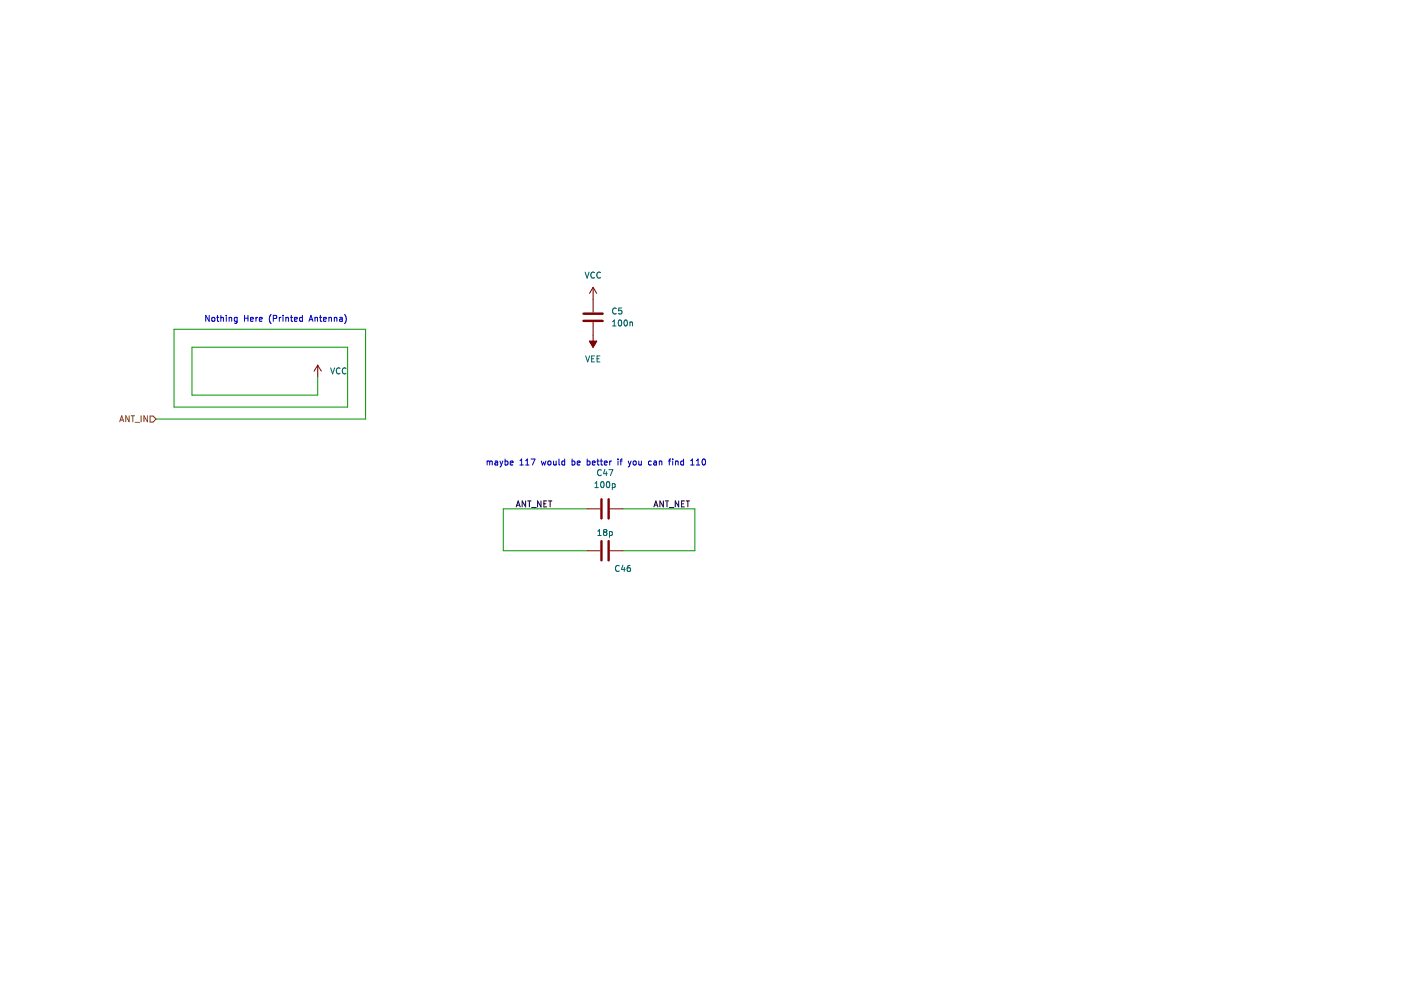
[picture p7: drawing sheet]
<svg xmlns="http://www.w3.org/2000/svg" width="297mm" height="210mm" viewBox="0 0 297 210" stroke-linecap="round" stroke-linejoin="round" font-family="sans-serif">
<path d="M.1 0h297v209.9h-297z" fill-rule="evenodd" fill="#fff" stroke="#fff" stroke-width=".21"/>
<path d="M67.4 80v3.8h-26.7v-10.2h33v12.7h-36.8v-16.5h40.6v19h-44.4M124.5 107.9h-17.8v8.9h17.8M132.1 107.9h15.2v8.9h-15.2" fill="none" stroke="#009600" stroke-width=".21"/>
<g fill="none" stroke="#0000c2" stroke-width=".21">
<path d="M44.4 66.9v1.2l-.8-1.2v1.2M45 67.4l.1-.1 .4 .1-.1 .7-.4-.1zM45.9 67.3h.5M46.1 66.9v1.1l.3 .1M46.8 67.4l.5-.1 .1 .8M46.8 66.9v1.2M48 66.9v.1M48 67.3v.8M48.6 67.4l.5-.1v.8M48.6 67.3v.8M50.3 67.3h-.4l-.2 .2 .1 .6h.5M50.3 67.3v1l-.3 .3-.3-.1"/>
<path d="M51.8 66.9v1.2M51.8 67.5h.8M52.6 66.9v1.2M53.1 67.7l.6-.1v-.3h-.4l-.2 .2 .1 .6h.5M54.3 67.3v.8M54.6 67.3l-.3 .2M55 67.7l.6-.1-.1-.3h-.3l-.2 .2v.6h.5M57.5 66.7a1.46 1.46 0 0 0 0 1.9M57.9 67.5h.7v-.5l-.7-.1v1.2M59.2 67.3v.8M59.6 67.3l-.4 .2M60 66.9v.1"/>
<path d="M60 67.3v.8M60.6 67.4l.5-.1 .1 .8M60.6 67.3v.8M61.6 67.3h.5M61.8 66.9v1.1l.3 .1M62.4 67.7l.6-.1v-.3h-.4l-.2 .2 .1 .6h.5M64.1 67.3h-.3l-.3 .2 .1 .6h.5M64.1 66.9v1.2M65.5 68.1l.4-1.2 .5 1.2M65.6 67.8h.6M66.8 67.4l.5-.1v.8M66.8 67.3v.8"/>
<path d="M67.7 67.3h.5M67.9 66.9v1.1l.3 .1M68.6 67.7l.6-.1-.1-.3h-.3l-.2 .2v.6h.5M69.7 67.4l.5-.1 .1 .8M69.7 67.3v.8M70.9 67.4l.5-.1v.8M70.9 67.3v.8M72 67.3h.5l.1 .8M72.6 67.6l-.6 .2 .2 .3h.4M73.1 66.7a1.46 1.46 0 0 1 0 1.9M103.3 97.7v.9M103.3 97.9l.3-.2 .2 .2"/>
<path d="M103.8 97.9l.2-.2 .3 .1 .1 .8M103.8 97.9v.7M105 97.8h.5v.8M105.5 98.1l-.6 .2 .2 .3 .4-.1M106 97.7l.3 .9M106.3 98.6l-.3 .4M106.6 97.7l-.3 .9M107.1 97.8l.4-.1 .2 .3-.1 .5h-.5M107.1 97.3v1.3M108.2 98.2l.6-.1-.1-.3-.3-.1-.2 .2v.6h.5M110.2 98.6h.8M110.2 97.7l.4-.4v1.3"/>
<path d="M111.4 98.6h.8M111.4 97.7l.4-.4v1.3M112.6 97.3h.8l-.5 1.3M114.8 97.7l.2 .9 .2-.6 .3 .6 .2-.9M116.2 97.9l.2-.2 .4 .2-.1 .6h-.5zM117.4 97.7v.8h.5M117.9 97.7v.9M118.5 97.3v1.1l.2 .2M119.7 97.8l-.3-.1-.3 .3 .1 .5h.5M119.7 97.3v1.3M121.3 97.8l.4-.1 .2 .3-.1 .5h-.5M121.3 97.3v1.3"/>
<path d="M122.4 98.2l.6-.1-.1-.3-.3-.1-.2 .2v.6h.5M124.5 97.8l.4-.1 .2 .3-.1 .5h-.5M124.5 97.3v1.3M125.6 98.2l.6-.1-.1-.3-.3-.1-.2 .2v.6h.5M126.6 97.7h.4M126.7 97.3v1.1l.3 .2M127.3 97.7h.5M127.5 97.3v1.1l.3 .2M128.1 98.2l.6-.1v-.3l-.4-.1-.2 .2 .1 .6h.5M129.3 97.7v.9M129.6 97.7l-.3 .3M131 97.3v.1"/>
<path d="M131 97.7v.9M131.4 97.7h.5M131.9 97.3l-.3 .2v1.1M133.2 97.7l.3 .9M133.5 98.6l-.3 .4M133.8 97.7l-.3 .9M134.3 97.9l.2-.2 .3 .2v.6h-.5zM135.4 97.7l.1 .8h.5M136 97.7v.9M138.1 97.8l-.4-.1-.2 .3 .1 .5h.5M138.6 97.8h.5l.1 .8M139.2 98.1l-.6 .2 .2 .3 .4-.1"/>
<path d="M139.8 97.9l.5-.1v.8M139.8 97.7v.9M141.7 97.7h.5M142.2 97.3l-.3 .2v1.1M142.6 97.3v.1M142.6 97.7v.9M143.2 97.9l.5-.1 .1 .8M143.2 97.7v.9M144.9 97.8l-.3-.1-.3 .3 .1 .5h.5M144.9 97.3v1.3M146.4 98.6h.8M146.4 97.7l.4-.4v1.3"/>
<path d="M147.6 98.6h.8M147.6 97.7l.4-.4v1.3M149 97.4l.2-.1a.68 .68 0 0 1 .4 .7 .68 .68 0 0 1-.4 .6l-.3-.5z"/>
</g>
<g fill="none" stroke="#0f0f0f" stroke-width=".21">
<path d="M109.4 107.5l.5-1.3 .4 1.3M109.6 107.1h.6M111.4 106.2v1.3l-.7-1.3v1.3M111.9 106.2h.7M112.2 106.2v1.3M112.7 107.6h1M114.7 106.2v1.3l-.7-1.3v1.3M115.3 106.8h.4M115.9 106.2h-.6v1.3h.6M116.3 106.2h.7M116.6 106.2v1.3M138.6 107.5l.5-1.3 .4 1.3"/>
<path d="M138.8 107.1h.6M140.6 106.2v1.3l-.7-1.3v1.3M141.1 106.2h.7M141.4 106.2v1.3M141.9 107.6h1M143.9 106.2v1.3l-.7-1.3v1.3M144.5 106.8h.4M145.1 106.2h-.6v1.3h.6M145.5 106.2h.7M145.8 106.2v1.3"/>
</g>
<path d="M25.4 89.4l.4-1.2 .4 1.2M25.5 89.1h.6M27.4 88.2v1.2l-.7-1.2v1.2M27.8 88.2h.7M28.2 88.2v1.2M28.6 89.5h1M29.9 88.2v1.2M31.2 88.2v1.2l-.7-1.2v1.2M31.8 88.2h.7l.6 .6-.6 .7h-.7z" fill="none" stroke="#725600" stroke-width=".21"/>
<path d="M123.7 68h4.1M123.7 66.5h4.1M127.5 105.9v4M127.5 114.7v4.1M129 105.9v4M129 114.7v4.1" fill="none" stroke="#840000" stroke-width=".51"/>
<path d="M67.4 77.4l-.8 1.3M67.4 77.4v2.6M67.4 77.4l.7 1.3M125 72.3h1.5l-.8 1.3zM125.7 60.9v5.4M125.7 68.3v5.3M125.7 60.9l-.7 1.3M125.7 60.9l.8 1.3M124.5 116.8h2.8M124.5 107.9h2.8M129.3 116.8h2.8M129.3 107.9h2.8" fill="none" stroke="#840000" stroke-width=".21"/>
<g fill="none" stroke="#006464" stroke-width=".21">
<path d="M124.1 57.7l.4 1.3 .4-1.3M126 57.8a.56 .56 0 0 0-.7 .5 .56 .56 0 0 0 .7 .5M127.3 57.8a.56 .56 0 0 0-.8 .5 .56 .56 0 0 0 .8 .5M70.1 78l.4 1.3 .4-1.3M72.1 78.1a.56 .56 0 0 0-.8 .5 .56 .56 0 0 0 .8 .5M73.4 78.1a.56 .56 0 0 0-.8 .5 .56 .56 0 0 0 .8 .5M124.2 75.5l.4 1.2 .4-1.2M125.4 76.1h.5M126 75.5h-.6v1.2h.6M126.6 76.1h.4M127.2 75.5h-.6v1.2h.6M129.9 69.1h.7"/>
<path d="M129.9 68.2l.3-.4v1.3M130.7 65.4a.56 .56 0 0 0-.8 .5 .56 .56 0 0 0 .8 .6M131.2 68l.2-.2a.68 .68 0 0 1 .4 .7 .68 .68 0 0 1-.4 .6l-.3-.5zM131.8 65.3h-.6l-.1 .6h.6l.1 .6-.2 .1-.5-.1M132.4 68l.2-.2a.68 .68 0 0 1 .4 .7 .68 .68 0 0 1-.4 .6l-.3-.5zM133.6 68.3v.8M133.6 68.4l.4-.1 .1 .8M127.5 99.7a.56 .56 0 0 0-.8 .5 .56 .56 0 0 0 .8 .5M128.3 99.5l-.3 .9h.7M129.1 99.6h.8l-.5 1.2M126.1 103.4h.8M126.1 102.5l.4-.4v1.3"/>
<path d="M126.7 113.5h.8M126.7 112.6l.4-.3v1.2M127.5 102.2l.2-.1a.68 .68 0 0 1 .4 .7 .68 .68 0 0 1-.4 .6l-.4-.5zM128.2 112.8l-.2 .3v.2l.2 .2h.4l.1-.2-.1-.4-.2-.1M128.2 112.8l-.2-.2 .2-.3h.4l.1 .2-.3 .3M128.2 112.8h.2M128.6 100v.8M128.7 102.2l.2-.1a.68 .68 0 0 1 .4 .7 .68 .68 0 0 1-.4 .6l-.3-.5zM129.2 112.8l.4-.1 .2 .2-.1 .6h-.5M129.2 112.7v1.3M129.8 102.5v1.3M129.8 102.6l.4-.1 .2 .3-.1 .5h-.5"/>
<path d="M132.1 119.8l-.3 .9h.7M133.6 119.9h-.4l-.2 .3v.7l.2 .3 .4-.2v-.6h-.4l-.2 .2M131.3 120a.56 .56 0 0 0-.8 .5 .56 .56 0 0 0 .8 .5M132.4 120.3v.9"/>
</g>
<path d="M125 72.3h1.5l-.8 1.3z" fill="#840000" stroke="#840000" stroke-width=".21"/>
</svg>
